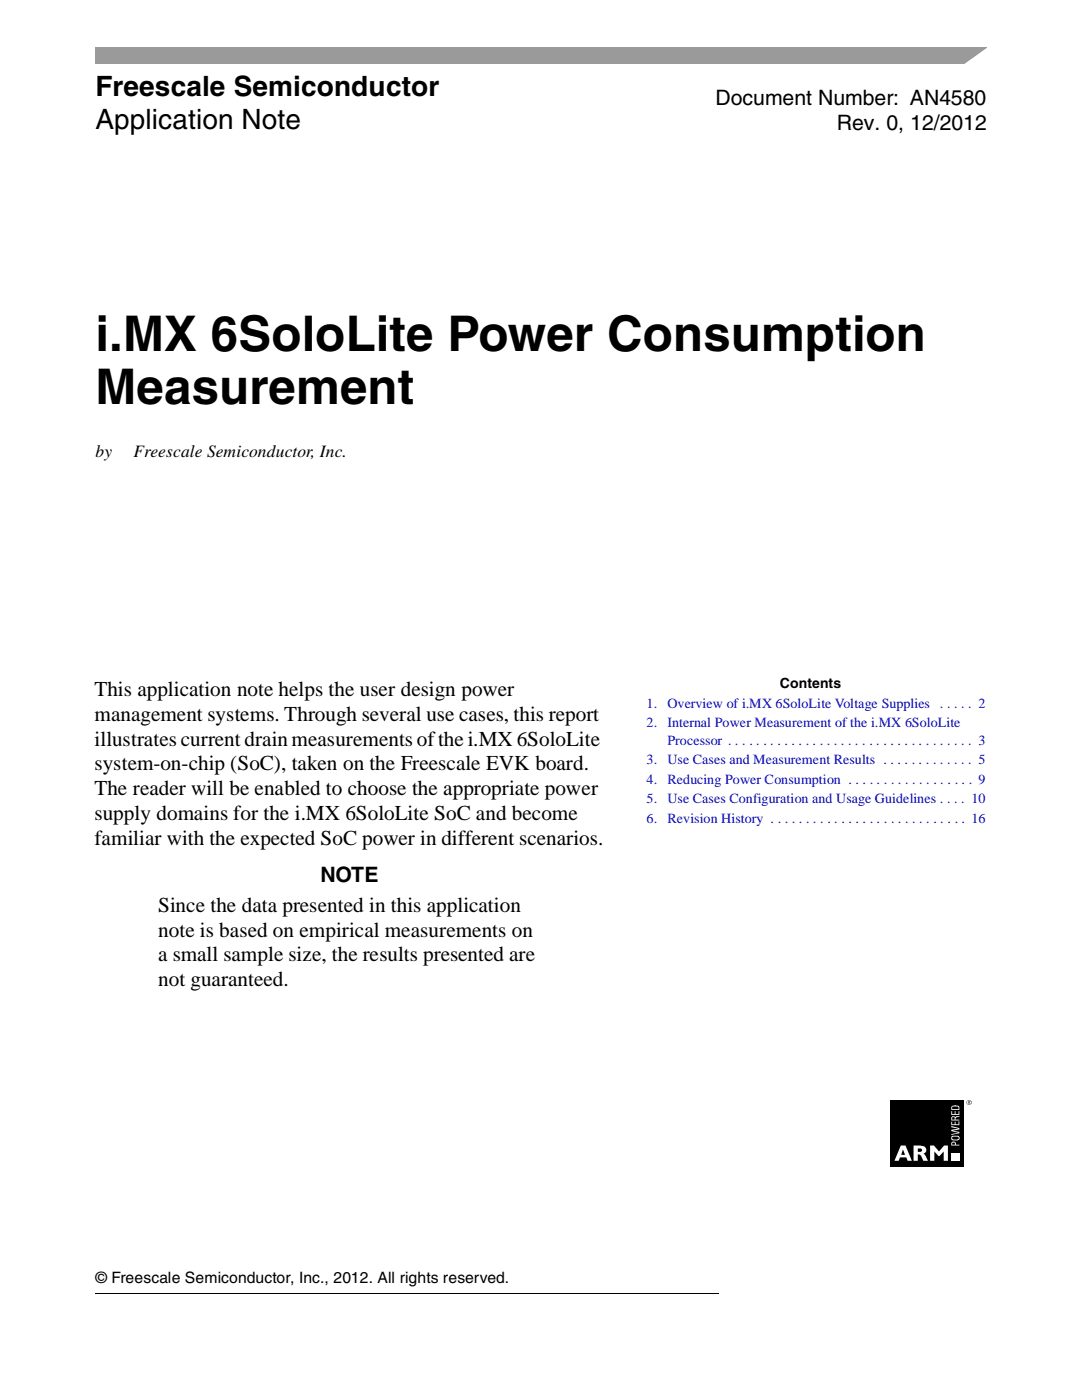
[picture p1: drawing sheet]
<svg xmlns="http://www.w3.org/2000/svg" width="216mm" height="279mm" viewBox="0 0 216 279" stroke-linecap="round" stroke-linejoin="round" font-family="sans-serif">
<defs><g id="words">
<g font-size="9.8">
<text x="19" y="70.1">i.MX 6SoloLite Power Consumption</text>
<text x="19" y="80.7">Measurement</text>
</g>
<g font-size="5.6">
<text x="19" y="19.1">Freescale Semiconductor</text>
<text x="19" y="25.8">Application Note</text>
</g>
<g font-size="4.2">
<text x="142.7" y="20.9">Document Number: AN4580</text>
<text x="167" y="25.9">Rev. 0, 12/2012</text>
<text x="18.9" y="139">This application note helps the user design power</text>
<text x="18.9" y="143.9">management systems. Through several use cases, this report</text>
<text x="18.9" y="148.9">illustrates current drain measurements of the i.MX 6SoloLite</text>
<text x="18.9" y="153.8">system-on-chip (SoC), taken on the Freescale EVK board.</text>
<text x="18.9" y="158.7">The reader will be enabled to choose the appropriate power</text>
<text x="18.9" y="163.7">supply domains for the i.MX 6SoloLite SoC and become</text>
<text x="18.9" y="168.6">familiar with the expected SoC power in different scenarios.</text>
<text x="63.9" y="176">NOTE</text>
<text x="31.6" y="182">Since the data presented in this application</text>
<text x="31.6" y="187">note is based on empirical measurements on</text>
<text x="31.6" y="191.9">a small sample size, the results presented are</text>
<text x="31.6" y="196.9">not guaranteed.</text>
</g>
<g font-size="3.5">
<text x="19" y="91.3">by</text>
<text x="26.7" y="91.3">Freescale Semiconductor, Inc.</text>
</g>
<text font-size="3.1" x="19" y="256.1">© Freescale Semiconductor, Inc., 2012. All rights reserved.</text>
<text font-size="2.8" x="155.6" y="137.3">Contents</text>
<g font-size="2.8" fill="#0000c2">
<text x="129" y="141.2">1.</text>
<text x="133.2" y="141.2">Overview of i.MX 6SoloLite Voltage Supplies</text>
<text x="187.5" y="141.2">. . . . . 2</text>
<text x="129" y="145.1">2.</text>
<text x="133.2" y="145.1">Internal Power Measurement of the i.MX 6SoloLite</text>
<text x="133.2" y="148.7">Processor . . . . . . . . . . . . . . . . . . . . . . . . . . . . . . . . . . . 3</text>
<text x="129" y="152.5">3.</text>
<text x="133.2" y="152.5">Use Cases and Measurement Results . . . . . . . . . . . . . 5</text>
<text x="129" y="156.4">4.</text>
<text x="129" y="160.3">5.</text>
<text x="133.2" y="160.3">Use Cases Configuration and Usage Guidelines . . . . 10</text>
<text x="133.2" y="156.4">Reducing Power Consumption . . . . . . . . . . . . . . . . . . 9</text>
<text x="129" y="164.2">6.</text>
<text x="133.2" y="164.2">Revision History . . . . . . . . . . . . . . . . . . . . . . . . . . . . 16</text>
</g>
</g></defs>
<path d="M19 9.5h177.8v3.2h-177.8z" fill="#9a9a9a"/>
<path d="M192 13.1l5.4-3.9h1.3v3.9z" fill="#fff"/>
<path d="M19 258.2h124.5" fill="none" stroke="#000" stroke-width=".2"/>
<g fill="#fff">
<path d="M148.4 252.1h38.9v12.8h-38.9z"/>
<path d="M177.6 219.5h16.3v13.3h-16.3z"/>
</g>
<path d="M177.6 219.5h14.8v13.3h-14.8z" fill="#000"/>
<g fill="#fff">
<path d="M182.3 228.6h1.4l1 .4 .1 .8-.1 .3-.5 .1 .5 .4 .5 1.1h-1l-.4-1.1-.3-.2h-.4v1.3h-.8zM183.1 229.2v.7h.6l.3-.2v-.3l-.2-.2z" fill-rule="evenodd"/>
<path d="M185.6 228.6h.8l1 1.2 1-1.2h.7v3.1h-.8v-1.9l-.8 .9h-.2l-.9-.9v1.9h-.8z" fill-rule="evenodd"/>
<path d="M179.7 228.6h1l1.2 3.1h-.8l-.3-.7h-1.2l-.3 .7h-.8zM180.2 229.4l-.4 1.1h.8z" fill-rule="evenodd"/>
<path d="M190 227.9a.48 .48 0 0 1 .8 .2v.3h.6v.2h-1.6v-.6zM190 228.1v.3h.6l-.1-.4z" fill-rule="evenodd"/>
<path d="M189.8 226.8l.3-.1h1.1a.48 .48 0 0 1 .3 .4 .48 .48 0 0 1-.3 .5l-1.3-.1zM190 226.9v.4l.2 .1h.8l.3-.2-.2-.4z" fill-rule="evenodd"/>
<path d="M189.8 224.7l1.6 .4v.3l-1.3 .3 1.3 .2v.3l-1.6 .3v-.2l1.5-.2-1.5-.4v-.2l1.5-.3-1.5-.2z" fill-rule="evenodd"/>
<path d="M189.8 223.9h.2v.5h.5v-.5h.2v.5h.6v-.6h.1v.8h-1.6z" fill-rule="evenodd"/>
<path d="M190 222.8h.4l.2 .2 .2-.2 .6-.1v.2h-.5l-.2 .2v.3h.7v.2h-1.6v-.7zM190 223v.4h.5l-.1-.5z" fill-rule="evenodd"/>
<path d="M189.8 221.8h.2v.5h.5v-.5h.2v.5h.6v-.5h.1v.7h-1.6z" fill-rule="evenodd"/>
<path d="M189.9 220.7a1.25 1.25 0 0 1 1.5 .2v.6h-1.6zM190 220.9v.4h1.3v-.3l-.2-.2z" fill-rule="evenodd"/>
</g>
<path d="M189.7 230.1h1.7v1.6h-1.7z" fill="#fff"/>
<path d="M193 219.8l.5-.2 .3 .3a.47 .47 0 0 1-.2 .5 .47 .47 0 0 1-.6-.1zM193 219.6l-.1 .2 .1 .5a.61 .61 0 0 0 .8 0l.1-.5-.2-.2zM193.2 219.7v.6l.1-.2h.2v.2h.1l-.1-.2 .1-.2zM193.3 219.8h.2v.2h-.2z" fill-rule="evenodd" fill="#1f1a17"/>
<use href="#words"/>
</svg>
